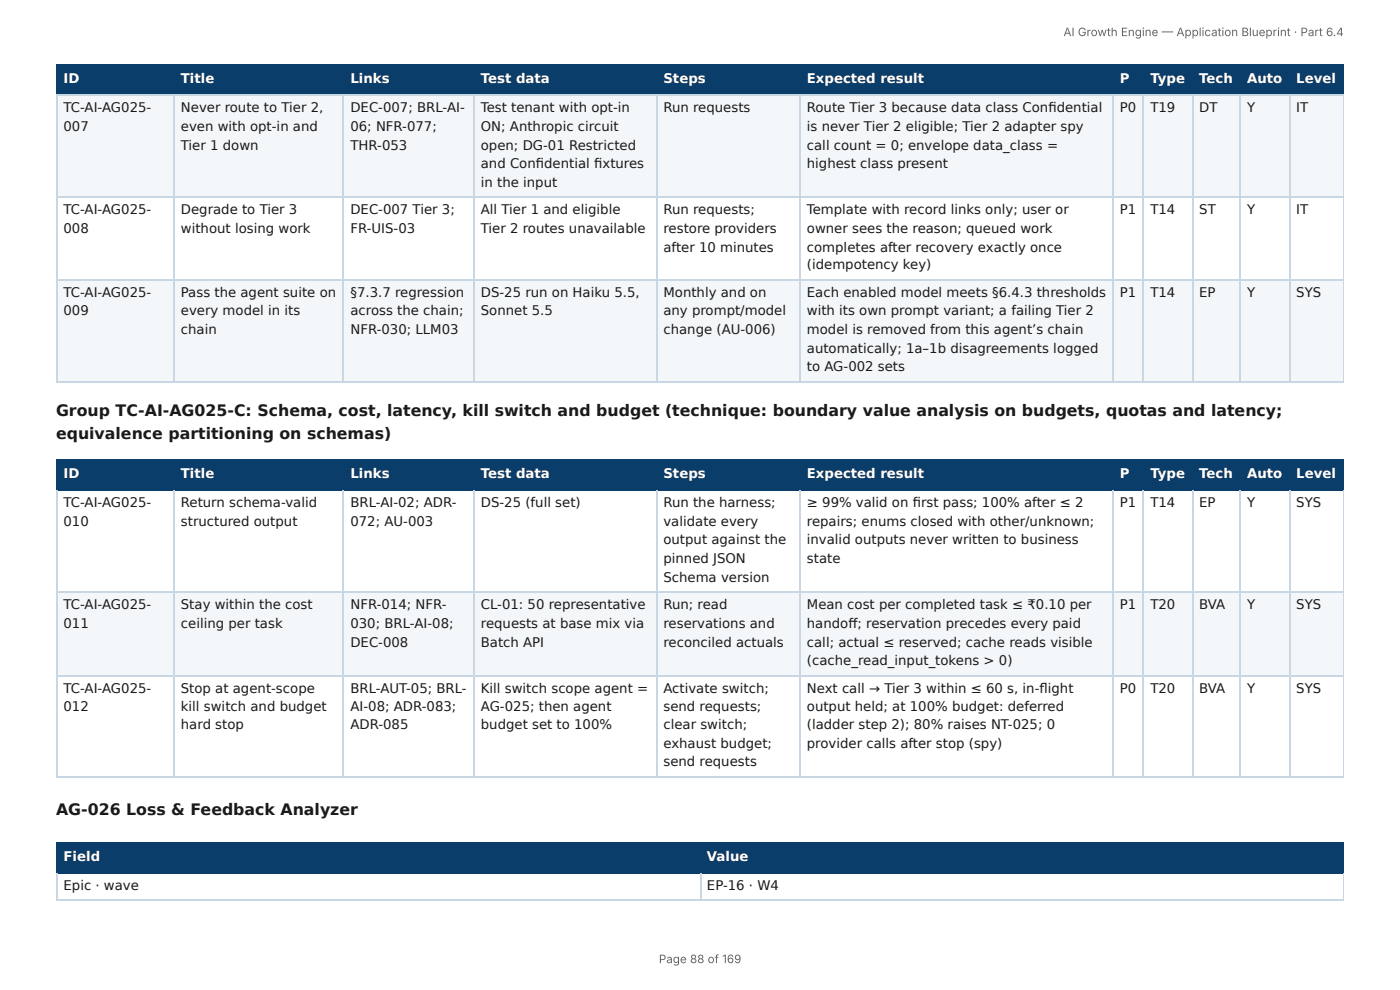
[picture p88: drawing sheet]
<svg xmlns="http://www.w3.org/2000/svg" width="297mm" height="210mm" viewBox="0 0 297 210" stroke-linecap="round" stroke-linejoin="round" font-family="sans-serif">
<defs><g id="words">
<g font-size="3.3" fill="#1a1a1a">
<text x="11.9" y="88.4">Group TC-AI-AG025-C: Schema, cost, latency, kill switch and budget (technique: boundary value analysis on budgets, quotas and latency;</text>
<text x="11.9" y="93.1">equivalence partitioning on schemas)</text>
<text x="11.9" y="173">AG-026 Loss &amp; Feedback Analyzer</text>
</g>
<g font-size="2.8" fill="#fff">
<text x="13.5" y="17.7">ID</text>
<text x="38.4" y="17.7">Title</text>
<text x="74.4" y="17.7">Links</text>
<text x="102.1" y="17.7">Test data</text>
<text x="140.9" y="17.7">Steps</text>
<text x="171.4" y="17.7">Expected result</text>
<text x="237.9" y="17.7">P</text>
<text x="244.3" y="17.7">Type</text>
<text x="254.7" y="17.7">Tech</text>
<text x="264.9" y="17.7">Auto</text>
<text x="275.3" y="17.7">Level</text>
<text x="13.5" y="101.6">ID</text>
<text x="38.4" y="101.6">Title</text>
<text x="74.4" y="101.6">Links</text>
<text x="102.1" y="101.6">Test data</text>
<text x="140.9" y="101.6">Steps</text>
<text x="171.4" y="101.6">Expected result</text>
<text x="237.9" y="101.6">P</text>
<text x="244.3" y="101.6">Type</text>
<text x="254.7" y="101.6">Tech</text>
<text x="264.9" y="101.6">Auto</text>
<text x="275.3" y="101.6">Level</text>
<text x="13.5" y="182.8">Field</text>
<text x="150.2" y="182.8">Value</text>
</g>
<g font-size="2.8" fill="#1a1a1a">
<text x="13.5" y="23.8">TC-AI-AG025-</text>
<text x="38.4" y="23.8">Never route to Tier 2,</text>
<text x="74.4" y="23.8">DEC-007; BRL-AI-</text>
<text x="102.1" y="23.8">Test tenant with opt-in</text>
<text x="140.9" y="23.8">Run requests</text>
<text x="171.4" y="23.8">Route Tier 3 because data class Confi dential</text>
<text x="237.9" y="23.8">P0</text>
<text x="244.3" y="23.8">T19</text>
<text x="254.7" y="23.8">DT</text>
<text x="264.9" y="23.8">Y</text>
<text x="275.3" y="23.8">IT</text>
<text x="13.5" y="27.8">007</text>
<text x="38.4" y="27.8">even with opt-in and</text>
<text x="74.4" y="27.8">06; NFR-077;</text>
<text x="102.1" y="27.8">ON; Anthropic circuit</text>
<text x="171.4" y="27.8">is never Tier 2 eligible; Tier 2 adapter spy</text>
<text x="38.4" y="31.7">Tier 1 down</text>
<text x="74.4" y="31.7">THR-053</text>
<text x="102.1" y="31.7">open; DG-01 Restricted</text>
<text x="102.1" y="35.7">and Confi dential fi xtures</text>
<text x="171.4" y="31.7">call count = 0; envelope data_class =</text>
<text x="171.4" y="35.7">highest class present</text>
<text x="102.1" y="39.7">in the input</text>
<text x="13.5" y="45.5">TC-AI-AG025-</text>
<text x="38.4" y="45.5">Degrade to Tier 3</text>
<text x="74.4" y="45.5">DEC-007 Tier 3;</text>
<text x="102.1" y="45.5">All Tier 1 and eligible</text>
<text x="140.9" y="45.5">Run requests;</text>
<text x="171.4" y="45.5">Template with record links only; user or</text>
<text x="237.9" y="45.5">P1</text>
<text x="244.3" y="45.5">T14</text>
<text x="254.7" y="45.5">ST</text>
<text x="264.9" y="45.5">Y</text>
<text x="275.3" y="45.5">IT</text>
<text x="13.5" y="49.5">008</text>
<text x="38.4" y="49.5">without losing work</text>
<text x="74.4" y="49.5">FR-UIS-03</text>
<text x="102.1" y="49.5">Tier 2 routes unavailable</text>
<text x="140.9" y="49.5">restore providers</text>
<text x="140.9" y="53.4">after 10 minutes</text>
<text x="171.4" y="49.5">owner sees the reason; queued work</text>
<text x="171.4" y="53.4">completes after recovery exactly once</text>
<text x="171.4" y="57.1">(idempotency key)</text>
<text x="13.5" y="63">TC-AI-AG025-</text>
<text x="38.4" y="63">Pass the agent suite on</text>
<text x="74.4" y="63">§7.3.7 regression</text>
<text x="102.1" y="63">DS-25 run on Haiku 5.5,</text>
<text x="140.9" y="63">Monthly and on</text>
<text x="171.4" y="63">Each enabled model meets §6.4.3 thresholds</text>
<text x="237.9" y="63">P1</text>
<text x="244.3" y="63">T14</text>
<text x="254.7" y="63">EP</text>
<text x="264.9" y="63">Y</text>
<text x="275.3" y="63">SYS</text>
<text x="13.5" y="66.9">009</text>
<text x="38.4" y="66.9">every model in its</text>
<text x="38.4" y="70.9">chain</text>
<text x="74.4" y="66.9">across the chain;</text>
<text x="74.4" y="70.9">NFR-030; LLM03</text>
<text x="102.1" y="66.9">Sonnet 5.5</text>
<text x="140.9" y="66.9">any prompt/model</text>
<text x="140.9" y="70.9">change (AU-006)</text>
<text x="171.4" y="66.9">with its own prompt variant; a failing Tier 2</text>
<text x="171.4" y="70.9">model is removed from this agent’s chain</text>
<text x="171.4" y="74.9">automatically; 1a–1b disagreements logged</text>
<text x="171.4" y="78.8">to AG-002 sets</text>
<text x="13.5" y="107.7">TC-AI-AG025-</text>
<text x="38.4" y="107.7">Return schema-valid</text>
<text x="74.4" y="107.7">BRL-AI-02; ADR-</text>
<text x="102.1" y="107.7">DS-25 (full set)</text>
<text x="140.9" y="107.7">Run the harness;</text>
<text x="171.4" y="107.7">≥ 99% valid on fi rst pass; 100% after ≤ 2</text>
<text x="237.9" y="107.7">P1</text>
<text x="244.3" y="107.7">T14</text>
<text x="254.7" y="107.7">EP</text>
<text x="264.9" y="107.7">Y</text>
<text x="275.3" y="107.7">SYS</text>
<text x="13.5" y="111.7">010</text>
<text x="38.4" y="111.7">structured output</text>
<text x="74.4" y="111.7">072; AU-003</text>
<text x="140.9" y="111.7">validate every</text>
<text x="171.4" y="111.7">repairs; enums closed with other/unknown;</text>
<text x="140.9" y="115.6">output against the</text>
<text x="140.9" y="119.6">pinned JSON</text>
<text x="171.4" y="115.6">invalid outputs never written to business</text>
<text x="171.4" y="119.6">state</text>
<text x="140.9" y="123.6">Schema version</text>
<text x="13.5" y="129.4">TC-AI-AG025-</text>
<text x="38.4" y="129.4">Stay within the cost</text>
<text x="74.4" y="129.4">NFR-014; NFR-</text>
<text x="102.1" y="129.4">CL-01: 50 representative</text>
<text x="140.9" y="129.4">Run; read</text>
<text x="171.4" y="129.4">Mean cost per completed task ≤ ₹0.10 per</text>
<text x="237.9" y="129.4">P1</text>
<text x="244.3" y="129.4">T20</text>
<text x="254.7" y="129.4">BVA</text>
<text x="264.9" y="129.4">Y</text>
<text x="275.3" y="129.4">SYS</text>
<text x="13.5" y="133.3">011</text>
<text x="38.4" y="133.3">ceiling per task</text>
<text x="74.4" y="133.3">030; BRL-AI-08;</text>
<text x="74.4" y="137.3">DEC-008</text>
<text x="102.1" y="133.3">requests at base mix via</text>
<text x="102.1" y="137.3">Batch API</text>
<text x="140.9" y="133.3">reservations and</text>
<text x="140.9" y="137.3">reconciled actuals</text>
<text x="171.4" y="133.3">handoff ; reservation precedes every paid</text>
<text x="171.4" y="137.3">call; actual ≤ reserved; cache reads visible</text>
<text x="171.4" y="141.3">(cache_read_input_tokens &gt; 0)</text>
<text x="13.5" y="147.1">TC-AI-AG025-</text>
<text x="38.4" y="147.1">Stop at agent-scope</text>
<text x="74.4" y="147.1">BRL-AUT-05; BRL-</text>
<text x="102.1" y="147.1">Kill switch scope agent =</text>
<text x="140.9" y="147.1">Activate switch;</text>
<text x="171.4" y="147.1">Next call → Tier 3 within ≤ 60 s, in-fl ight</text>
<text x="237.9" y="147.1">P0</text>
<text x="244.3" y="147.1">T20</text>
<text x="254.7" y="147.1">BVA</text>
<text x="264.9" y="147.1">Y</text>
<text x="275.3" y="147.1">SYS</text>
<text x="13.5" y="151.1">012</text>
<text x="38.4" y="151.1">kill switch and budget</text>
<text x="38.4" y="154.8">hard stop</text>
<text x="74.4" y="151.1">AI-08; ADR-083;</text>
<text x="74.4" y="154.8">ADR-085</text>
<text x="102.1" y="151.1">AG-025; then agent</text>
<text x="102.1" y="154.8">budget set to 100%</text>
<text x="140.9" y="151.1">send requests;</text>
<text x="140.9" y="154.8">clear switch;</text>
<text x="171.4" y="151.1">output held; at 100% budget: deferred</text>
<text x="171.4" y="154.8">(ladder step 2); 80% raises NT-025; 0</text>
<text x="140.9" y="158.7">exhaust budget;</text>
<text x="171.4" y="158.7">provider calls after stop (spy)</text>
<text x="140.9" y="162.7">send requests</text>
<text x="13.5" y="188.9">Epic · wave</text>
<text x="150.2" y="188.9">EP-16 · W4</text>
</g>
<g font-size="2.5" fill="#666">
<text x="225.9" y="7.7">AI Growth Engine — Application Blueprint · Part 6.4</text>
<text x="139.9" y="204.5">Page 88 of 169</text>
</g>
</g></defs>
<g fill="#0b3d6b">
<path d="M12.2 14h24.8v6.1h-24.8z"/>
<path d="M37 14h36v6.1h-36z"/>
<path d="M73 14h27.8v6.1h-27.8z"/>
<path d="M100.8 14h38.6v6.1h-38.6z"/>
<path d="M139.4 14h30.5v6.1h-30.5z"/>
<path d="M169.9 14h66.4v6.1h-66.4z"/>
<path d="M236.3 14h6.6v6.1h-6.6z"/>
<path d="M242.9 14h10.3v6.1h-10.3z"/>
<path d="M253.2 14h10.3v6.1h-10.3z"/>
<path d="M263.5 14h10.3v6.1h-10.3z"/>
<path d="M273.8 14h11.6v6.1h-11.6z"/>
</g>
<g fill="#f4f7fa">
<path d="M12.2 20.1h24.8v21.7h-24.8z"/>
<path d="M37 20.1h36v21.7h-36z"/>
<path d="M73 20.1h27.8v21.7h-27.8z"/>
<path d="M100.8 20.1h38.6v21.7h-38.6z"/>
<path d="M139.4 20.1h30.5v21.7h-30.5z"/>
<path d="M169.9 20.1h66.4v21.7h-66.4z"/>
<path d="M236.3 20.1h6.6v21.7h-6.6z"/>
<path d="M242.9 20.1h10.3v21.7h-10.3z"/>
<path d="M253.2 20.1h10.3v21.7h-10.3z"/>
<path d="M263.5 20.1h10.3v21.7h-10.3z"/>
<path d="M273.8 20.1h11.6v21.7h-11.6z"/>
<path d="M12.2 59.5h24.8v21.7h-24.8z"/>
<path d="M37 59.5h36v21.7h-36z"/>
<path d="M73 59.5h27.8v21.7h-27.8z"/>
<path d="M100.8 59.5h38.6v21.7h-38.6z"/>
<path d="M139.4 59.5h30.5v21.7h-30.5z"/>
<path d="M169.9 59.5h66.4v21.7h-66.4z"/>
<path d="M236.3 59.5h6.6v21.7h-6.6z"/>
<path d="M242.9 59.5h10.3v21.7h-10.3z"/>
<path d="M253.2 59.5h10.3v21.7h-10.3z"/>
<path d="M263.5 59.5h10.3v21.7h-10.3z"/>
<path d="M273.8 59.5h11.6v21.7h-11.6z"/>
</g>
<g fill="none" stroke="#0b3d6b" stroke-width=".26">
<path d="M11.9 13.9h273.5M12 13.8v6.6M36.9 13.8v6.6M72.9 13.8v6.6M100.7 13.8v6.6M139.6 13.8v6.6M170 13.8v6.6M236.4 13.8v6.6M242.8 13.8v6.6M253.3 13.8v6.6M263.4 13.8v6.6M274 13.8v6.6"/>
<path d="M11.9 20.2h273.5"/>
</g>
<path d="M285.3 13.8v6.6" fill="none" stroke="#0b3d6b" stroke-width=".21"/>
<g fill="none" stroke="#c9d6e3" stroke-width=".26">
<path d="M11.9 20.2h273.5M12 20.4v60.8M36.9 20.4v60.8M72.9 20.4v60.8M100.7 20.4v60.8M139.6 20.4v60.8M170 20.4v60.8M236.4 20.4v60.8M242.8 20.4v60.8M253.3 20.4v60.8M263.4 20.4v60.8M274 20.4v60.8"/>
<path d="M11.9 41.9h273.5M11.9 59.4h273.5M11.9 81.1h273.5"/>
</g>
<path d="M285.3 20.4v60.8" fill="none" stroke="#c9d6e3" stroke-width=".21"/>
<g fill="#0b3d6b">
<path d="M12.2 97.9h24.8v6.3h-24.8z"/>
<path d="M37 97.9h36v6.3h-36z"/>
<path d="M73 97.9h27.8v6.3h-27.8z"/>
<path d="M100.8 97.9h38.6v6.3h-38.6z"/>
<path d="M139.4 97.9h30.5v6.3h-30.5z"/>
<path d="M169.9 97.9h66.4v6.3h-66.4z"/>
<path d="M236.3 97.9h6.6v6.3h-6.6z"/>
<path d="M242.9 97.9h10.3v6.3h-10.3z"/>
<path d="M253.2 97.9h10.3v6.3h-10.3z"/>
<path d="M263.5 97.9h10.3v6.3h-10.3z"/>
<path d="M273.8 97.9h11.6v6.3h-11.6z"/>
</g>
<g fill="#f4f7fa">
<path d="M12.2 125.7h24.8v17.7h-24.8z"/>
<path d="M37 125.7h36v17.7h-36z"/>
<path d="M73 125.7h27.8v17.7h-27.8z"/>
<path d="M100.8 125.7h38.6v17.7h-38.6z"/>
<path d="M139.4 125.7h30.5v17.7h-30.5z"/>
<path d="M169.9 125.7h66.4v17.7h-66.4z"/>
<path d="M236.3 125.7h6.6v17.7h-6.6z"/>
<path d="M242.9 125.7h10.3v17.7h-10.3z"/>
<path d="M253.2 125.7h10.3v17.7h-10.3z"/>
<path d="M263.5 125.7h10.3v17.7h-10.3z"/>
<path d="M273.8 125.7h11.6v17.7h-11.6z"/>
</g>
<g fill="none" stroke="#0b3d6b" stroke-width=".26">
<path d="M11.9 97.8h273.5M12 97.6v6.6M36.9 97.6v6.6M72.9 97.6v6.6M100.7 97.6v6.6M139.6 97.6v6.6M170 97.6v6.6M236.4 97.6v6.6M242.8 97.6v6.6M253.3 97.6v6.6M263.4 97.6v6.6M274 97.6v6.6"/>
<path d="M11.9 104.1h273.5"/>
</g>
<path d="M285.3 97.6v6.6" fill="none" stroke="#0b3d6b" stroke-width=".21"/>
<g fill="none" stroke="#c9d6e3" stroke-width=".26">
<path d="M12 104.2v60.9M36.9 104.2v60.9M72.9 104.2v60.9M100.7 104.2v60.9M139.6 104.2v60.9M170 104.2v60.9M236.4 104.2v60.9M242.8 104.2v60.9M253.3 104.2v60.9M263.4 104.2v60.9M274 104.2v60.9M11.9 125.8h273.5"/>
<path d="M11.9 143.5h273.5M11.9 165h273.5"/>
</g>
<path d="M285.3 104.2v60.9" fill="none" stroke="#c9d6e3" stroke-width=".21"/>
<g fill="#0b3d6b">
<path d="M12.2 178.9h136.5v6.3h-136.5z"/>
<path d="M148.7 178.9h136.7v6.3h-136.7z"/>
</g>
<path d="M11.9 179h273.5M12 178.9v6.6M148.8 178.9v6.6M11.9 185.3h273.5" fill="none" stroke="#0b3d6b" stroke-width=".26"/>
<path d="M285.3 178.9v6.6" fill="none" stroke="#0b3d6b" stroke-width=".21"/>
<path d="M11.9 191.2h273.5M12 185.5v5.5M148.8 185.5v5.5" fill="none" stroke="#c9d6e3" stroke-width=".26"/>
<path d="M285.3 185.5v5.5" fill="none" stroke="#c9d6e3" stroke-width=".21"/>
<use href="#words"/>
</svg>
